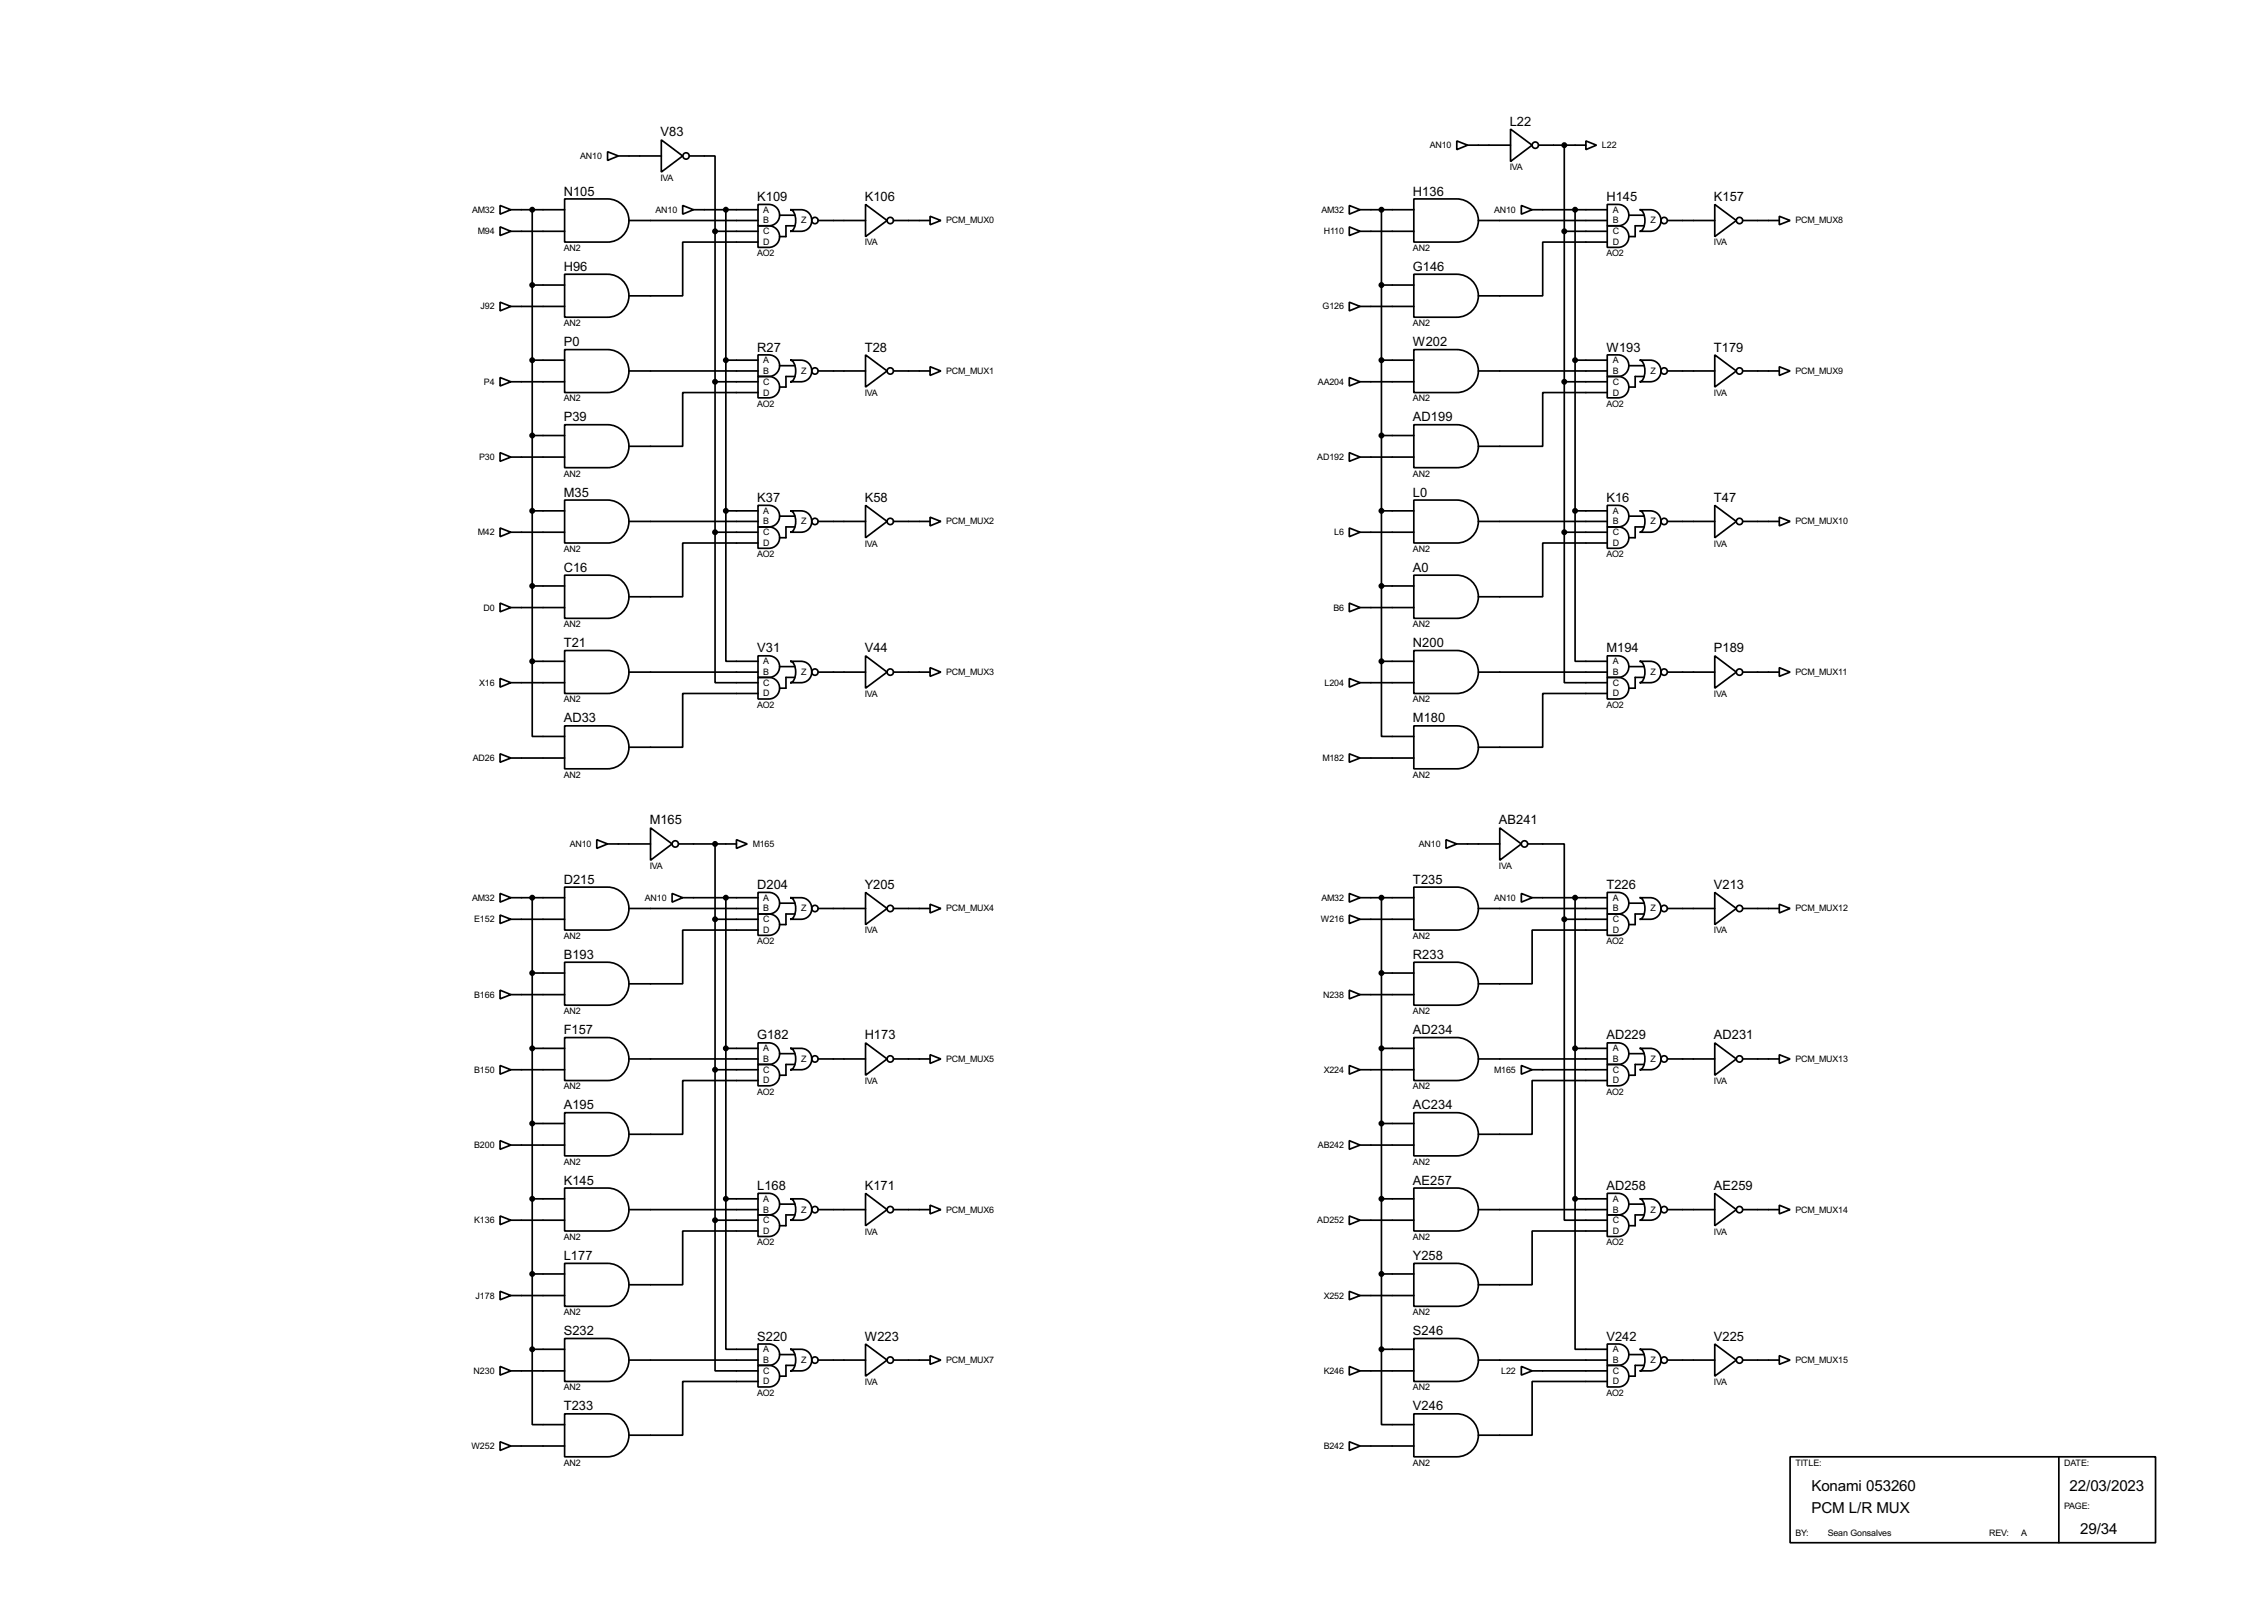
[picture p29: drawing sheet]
<svg xmlns="http://www.w3.org/2000/svg" width="536mm" height="383mm" viewBox="0 0 536 383" stroke-linecap="round" stroke-linejoin="round" font-family="sans-serif">
<defs><g id="words">
<g font-size="4">
<text x="428" y="352.4">Konami 053260</text>
<text x="489" y="352.4">22/03/2023</text>
<text x="428" y="357.4">PCM L/R MUX</text>
<text x="491.5" y="362.5">29/34</text>
</g>
<g font-size="3.4">
<text x="356.7" y="29.7">L22</text>
<text x="156.1" y="32.3">V83</text>
<text x="133.2" y="46.2">N105</text>
<text x="178.9" y="47.5">K109</text>
<text x="204.3" y="47.5">K106</text>
<text x="333.9" y="46.2">H136</text>
<text x="379.6" y="47.5">H145</text>
<text x="405" y="47.5">K157</text>
<text x="133.2" y="64">H96</text>
<text x="333.9" y="64">G146</text>
<text x="133.2" y="81.8">P0</text>
<text x="178.9" y="83.1">R27</text>
<text x="204.3" y="83.1">T28</text>
<text x="333.9" y="81.8">W202</text>
<text x="379.6" y="83.1">W193</text>
<text x="405" y="83.1">T179</text>
<text x="133.2" y="99.5">P39</text>
<text x="333.9" y="99.5">AD199</text>
<text x="133.2" y="117.4">M35</text>
<text x="178.9" y="118.6">K37</text>
<text x="204.3" y="118.6">K58</text>
<text x="333.9" y="117.4">L0</text>
<text x="379.6" y="118.6">K16</text>
<text x="405" y="118.6">T47</text>
<text x="133.2" y="135.1">C16</text>
<text x="333.9" y="135.1">A0</text>
<text x="133.2" y="152.9">T21</text>
<text x="178.9" y="154.2">V31</text>
<text x="204.3" y="154.2">V44</text>
<text x="333.9" y="152.9">N200</text>
<text x="379.6" y="154.2">M194</text>
<text x="405" y="154.2">P189</text>
<text x="133.2" y="170.7">AD33</text>
<text x="333.9" y="170.7">M180</text>
<text x="153.5" y="194.8">M165</text>
<text x="354.2" y="194.8">AB241</text>
<text x="133.2" y="208.8">D215</text>
<text x="333.9" y="208.8">T235</text>
<text x="178.9" y="210.1">D204</text>
<text x="204.3" y="210.1">Y205</text>
<text x="379.6" y="210.1">T226</text>
<text x="405" y="210.1">V213</text>
<text x="133.2" y="226.6">B193</text>
<text x="333.9" y="226.6">R233</text>
<text x="133.2" y="244.4">F157</text>
<text x="178.9" y="245.6">G182</text>
<text x="204.3" y="245.6">H173</text>
<text x="333.9" y="244.4">AD234</text>
<text x="379.6" y="245.6">AD229</text>
<text x="405" y="245.6">AD231</text>
<text x="133.2" y="262.1">A195</text>
<text x="333.9" y="262.1">AC234</text>
<text x="133.2" y="279.9">K145</text>
<text x="178.9" y="281.2">L168</text>
<text x="204.3" y="281.2">K171</text>
<text x="333.9" y="279.9">AE257</text>
<text x="379.6" y="281.2">AD258</text>
<text x="405" y="281.2">AE259</text>
<text x="133.2" y="297.7">L177</text>
<text x="333.9" y="297.7">Y258</text>
<text x="133.2" y="315.5">S232</text>
<text x="178.9" y="316.8">S220</text>
<text x="204.3" y="316.8">W223</text>
<text x="333.9" y="315.5">S246</text>
<text x="379.6" y="316.8">V242</text>
<text x="405" y="316.8">V225</text>
<text x="133.2" y="333.3">T233</text>
<text x="333.9" y="333.3">V246</text>
</g>
<g font-size="2.4">
<text x="337.8" y="35">AN10</text>
<text x="378.5" y="35">L22</text>
<text x="137.1" y="37.5">AN10</text>
<text x="356.7" y="40.2">IVA</text>
<text x="156.1" y="42.7">IVA</text>
<text x="111.6" y="50.2">AM32</text>
<text x="154.9" y="50.2">AN10</text>
<text x="180.4" y="50.2">A</text>
<text x="180.4" y="52.8">B</text>
<text x="189.3" y="52.8">Z</text>
<text x="223.6" y="52.8">PCM_MUX0</text>
<text x="312.3" y="50.2">AM32</text>
<text x="353" y="50.2">AN10</text>
<text x="381.1" y="50.2">A</text>
<text x="381.1" y="52.8">B</text>
<text x="390" y="52.8">Z</text>
<text x="424.2" y="52.8">PCM_MUX8</text>
<text x="112.9" y="55.4">M94</text>
<text x="133.2" y="59.3">AN2</text>
<text x="180.4" y="55.4">C</text>
<text x="180.4" y="57.9">D</text>
<text x="204.3" y="58">IVA</text>
<text x="312.8" y="55.4">H110</text>
<text x="333.9" y="59.3">AN2</text>
<text x="381.1" y="55.4">C</text>
<text x="381.1" y="57.9">D</text>
<text x="405" y="58">IVA</text>
<text x="178.9" y="60.6">AO2</text>
<text x="379.6" y="60.6">AO2</text>
<text x="113.5" y="73.1">J92</text>
<text x="133.2" y="77">AN2</text>
<text x="312.5" y="73.1">G126</text>
<text x="333.9" y="77">AN2</text>
<text x="180.4" y="85.8">A</text>
<text x="180.4" y="88.4">B</text>
<text x="189.3" y="88.4">Z</text>
<text x="223.6" y="88.4">PCM_MUX1</text>
<text x="381.1" y="85.8">A</text>
<text x="381.1" y="88.4">B</text>
<text x="390" y="88.4">Z</text>
<text x="424.2" y="88.4">PCM_MUX9</text>
<text x="114.4" y="90.9">P4</text>
<text x="133.2" y="94.9">AN2</text>
<text x="180.4" y="90.9">C</text>
<text x="180.4" y="93.5">D</text>
<text x="204.3" y="93.6">IVA</text>
<text x="311.4" y="90.9">AA204</text>
<text x="333.9" y="94.9">AN2</text>
<text x="381.1" y="90.9">C</text>
<text x="381.1" y="93.5">D</text>
<text x="405" y="93.6">IVA</text>
<text x="178.9" y="96.1">AO2</text>
<text x="379.6" y="96.1">AO2</text>
<text x="113.2" y="108.7">P30</text>
<text x="133.2" y="112.6">AN2</text>
<text x="311.3" y="108.7">AD192</text>
<text x="333.9" y="112.6">AN2</text>
<text x="180.4" y="121.4">A</text>
<text x="180.4" y="123.9">B</text>
<text x="189.3" y="123.9">Z</text>
<text x="223.6" y="123.9">PCM_MUX2</text>
<text x="381.1" y="121.4">A</text>
<text x="381.1" y="123.9">B</text>
<text x="390" y="123.9">Z</text>
<text x="424.2" y="123.9">PCM_MUX10</text>
<text x="112.9" y="126.4">M42</text>
<text x="133.2" y="130.4">AN2</text>
<text x="178.9" y="131.7">AO2</text>
<text x="180.4" y="126.4">C</text>
<text x="180.4" y="129">D</text>
<text x="204.3" y="129.1">IVA</text>
<text x="315.3" y="126.4">L6</text>
<text x="333.9" y="130.4">AN2</text>
<text x="379.6" y="131.7">AO2</text>
<text x="381.1" y="126.4">C</text>
<text x="381.1" y="129">D</text>
<text x="405" y="129.1">IVA</text>
<text x="114.2" y="144.3">D0</text>
<text x="133.2" y="148.2">AN2</text>
<text x="315.1" y="144.3">B6</text>
<text x="333.9" y="148.2">AN2</text>
<text x="180.4" y="157">A</text>
<text x="180.4" y="159.5">B</text>
<text x="189.3" y="159.5">Z</text>
<text x="223.6" y="159.5">PCM_MUX3</text>
<text x="381.1" y="157">A</text>
<text x="381.1" y="159.5">B</text>
<text x="390" y="159.5">Z</text>
<text x="424.2" y="159.5">PCM_MUX11</text>
<text x="113.2" y="162">X16</text>
<text x="133.2" y="166">AN2</text>
<text x="178.9" y="167.2">AO2</text>
<text x="180.4" y="162">C</text>
<text x="180.4" y="164.6">D</text>
<text x="204.3" y="164.7">IVA</text>
<text x="313" y="162">L204</text>
<text x="333.9" y="166">AN2</text>
<text x="379.6" y="167.2">AO2</text>
<text x="381.1" y="162">C</text>
<text x="381.1" y="164.6">D</text>
<text x="405" y="164.7">IVA</text>
<text x="111.7" y="179.8">AD26</text>
<text x="312.5" y="179.8">M182</text>
<text x="133.2" y="183.8">AN2</text>
<text x="333.9" y="183.8">AN2</text>
<text x="134.6" y="200.1">AN10</text>
<text x="177.9" y="200.1">M165</text>
<text x="335.3" y="200.1">AN10</text>
<text x="153.5" y="205.4">IVA</text>
<text x="354.2" y="205.4">IVA</text>
<text x="111.6" y="212.8">AM32</text>
<text x="152.4" y="212.8">AN10</text>
<text x="180.4" y="212.8">A</text>
<text x="180.4" y="215.4">B</text>
<text x="189.3" y="215.4">Z</text>
<text x="223.6" y="215.4">PCM_MUX4</text>
<text x="312.3" y="212.8">AM32</text>
<text x="353" y="212.8">AN10</text>
<text x="381.1" y="212.8">A</text>
<text x="381.1" y="215.4">B</text>
<text x="390" y="215.4">Z</text>
<text x="424.2" y="215.4">PCM_MUX12</text>
<text x="112.1" y="217.9">E152</text>
<text x="133.2" y="221.9">AN2</text>
<text x="180.4" y="217.9">C</text>
<text x="180.4" y="220.5">D</text>
<text x="204.3" y="220.6">IVA</text>
<text x="312.1" y="217.9">W216</text>
<text x="333.9" y="221.9">AN2</text>
<text x="381.1" y="217.9">C</text>
<text x="381.1" y="220.5">D</text>
<text x="405" y="220.6">IVA</text>
<text x="178.9" y="223.1">AO2</text>
<text x="379.6" y="223.1">AO2</text>
<text x="112.1" y="235.7">B166</text>
<text x="133.2" y="239.6">AN2</text>
<text x="312.6" y="235.7">N238</text>
<text x="333.9" y="239.6">AN2</text>
<text x="180.4" y="248.4">A</text>
<text x="180.4" y="250.9">B</text>
<text x="189.3" y="250.9">Z</text>
<text x="223.6" y="250.9">PCM_MUX5</text>
<text x="381.1" y="248.4">A</text>
<text x="381.1" y="250.9">B</text>
<text x="390" y="250.9">Z</text>
<text x="424.2" y="250.9">PCM_MUX13</text>
<text x="112.1" y="253.5">B150</text>
<text x="133.2" y="257.4">AN2</text>
<text x="180.4" y="253.5">C</text>
<text x="180.4" y="256">D</text>
<text x="204.3" y="256.2">IVA</text>
<text x="312.8" y="253.5">X224</text>
<text x="333.9" y="257.4">AN2</text>
<text x="353.1" y="253.5">M165</text>
<text x="381.1" y="253.5">C</text>
<text x="381.1" y="256">D</text>
<text x="405" y="256.2">IVA</text>
<text x="178.9" y="258.7">AO2</text>
<text x="379.6" y="258.7">AO2</text>
<text x="112.1" y="271.3">B200</text>
<text x="133.2" y="275.2">AN2</text>
<text x="311.4" y="271.3">AB242</text>
<text x="333.9" y="275.2">AN2</text>
<text x="180.4" y="284">A</text>
<text x="180.4" y="286.5">B</text>
<text x="189.3" y="286.5">Z</text>
<text x="223.6" y="286.5">PCM_MUX6</text>
<text x="381.1" y="284">A</text>
<text x="381.1" y="286.5">B</text>
<text x="390" y="286.5">Z</text>
<text x="424.2" y="286.5">PCM_MUX14</text>
<text x="112.1" y="289">K136</text>
<text x="133.2" y="293">AN2</text>
<text x="180.4" y="289">C</text>
<text x="180.4" y="291.6">D</text>
<text x="204.3" y="291.7">IVA</text>
<text x="311.3" y="289">AD252</text>
<text x="333.9" y="293">AN2</text>
<text x="381.1" y="289">C</text>
<text x="381.1" y="291.6">D</text>
<text x="405" y="291.7">IVA</text>
<text x="178.9" y="294.3">AO2</text>
<text x="379.6" y="294.3">AO2</text>
<text x="112.4" y="306.8">J178</text>
<text x="133.2" y="310.8">AN2</text>
<text x="312.8" y="306.8">X252</text>
<text x="333.9" y="310.8">AN2</text>
<text x="180.4" y="319.5">A</text>
<text x="180.4" y="322.1">B</text>
<text x="189.3" y="322.1">Z</text>
<text x="223.6" y="322.1">PCM_MUX7</text>
<text x="381.1" y="319.5">A</text>
<text x="381.1" y="322.1">B</text>
<text x="390" y="322.1">Z</text>
<text x="424.2" y="322.1">PCM_MUX15</text>
<text x="111.9" y="324.6">N230</text>
<text x="133.2" y="328.5">AN2</text>
<text x="178.9" y="329.8">AO2</text>
<text x="180.4" y="324.6">C</text>
<text x="180.4" y="327.1">D</text>
<text x="204.3" y="327.3">IVA</text>
<text x="312.8" y="324.6">K246</text>
<text x="333.9" y="328.5">AN2</text>
<text x="354.7" y="324.6">L22</text>
<text x="379.6" y="329.8">AO2</text>
<text x="381.1" y="324.6">C</text>
<text x="381.1" y="327.1">D</text>
<text x="405" y="327.3">IVA</text>
<text x="111.4" y="342.4">W252</text>
<text x="133.2" y="346.3">AN2</text>
<text x="312.8" y="342.4">B242</text>
<text x="333.9" y="346.3">AN2</text>
<text x="424.2" y="346.4">TITLE:</text>
<text x="487.7" y="346.4">DATE:</text>
<text x="487.7" y="356.5">PAGE:</text>
<text x="424.2" y="362.9">BY:</text>
<text x="431.9" y="362.9">Sean Gonsalves</text>
<text x="470" y="362.9">REV:</text>
<text x="477.6" y="362.9">A</text>
</g>
</g></defs>
<g fill="none" stroke="#000" stroke-width=".4">
<path d="M143.6 35.9l2.5 1-2.5 1zM146.1 36.9h10.2M156.3 33.1l5 3.8-5 3.8zM162.9 36.9h6.1v17.8M344.2 33.3l2.6 1-2.6 1.1zM346.8 34.3h10.1M356.9 30.5l5.1 3.8-5.1 3.9zM363.5 34.3h11.2M369.6 34.3v91.5M374.7 33.3l2.5 1-2.5 1.1zM118.2 48.6l2.5 1-2.5 1zM118.2 53.6l2.5 1.1-2.5 1z"/>
<path d="M120.7 54.7h12.7M120.7 49.6h12.7M125.8 49.6v106.7M133.4 47h10.2a5.1 5.1 0 0 1 5 5.1 5.1 5.1 0 0 1-5 5.1h-10.2zM148.6 52.1h30.5M161.3 48.6l2.6 1-2.6 1zM163.9 49.6h15.2M169 54.7h10.1M169 54.7v71.1M171.5 49.6v71.1M179.1 48.3a5.1 5.1 0 0 1 4.1 .5 2.52 2.52 0 0 1 .9 2.9 2.52 2.52 0 0 1-2.4 1.7h-2.6zM179.1 53.4a5 5 0 0 1 4.1 .5 2.55 2.55 0 0 1 .9 2.8 2.55 2.55 0 0 1-2.4 1.8h-2.6z"/>
<path d="M179.1 57.2h-17.8v12.7h-12.7M184.2 50.9h3.6M186.7 49.6a5.1 5.1 0 0 1 4.2 .5 2.56 2.56 0 0 1 .8 2.8 2.56 2.56 0 0 1-2.4 1.8h-2.6a2.21 2.21 0 0 0 1.3-2.6 2.21 2.21 0 0 0-1.3-2.5zM187.8 53.4h-2.1v2.5h-1.5M193.3 52.1h11.2M204.5 48.3l5.1 3.8-5.1 3.8zM211.1 52.1h8.7M219.8 51.1l2.5 1-2.5 1zM318.8 53.6l2.6 1.1-2.6 1zM318.8 48.6l2.6 1-2.6 1zM321.4 54.7h12.7M321.4 49.6h12.7"/>
<path d="M326.4 49.6v106.7M334.1 47h10.1a5.1 5.1 0 0 1 5.1 5.1 5.1 5.1 0 0 1-5.1 5.1h-10.1zM349.3 52.1h30.5M359.5 48.6l2.5 1-2.5 1zM362 49.6h17.8M369.6 54.7h10.2M372.2 49.6v71.1M379.8 48.3a5.1 5.1 0 0 1 4.1 .5 2.53 2.53 0 0 1 .8 2.9 2.53 2.53 0 0 1-2.4 1.7h-2.5zM379.8 53.4a5 5 0 0 1 4.1 .5 2.55 2.55 0 0 1 .8 2.9 2.55 2.55 0 0 1-2.4 1.7h-2.5zM379.8 57.2h-15.3v12.7h-15.2M384.9 50.9h3.5M387.4 49.6a5.1 5.1 0 0 1 4.1 .5 2.56 2.56 0 0 1 .8 2.8 2.56 2.56 0 0 1-2.4 1.8h-2.5a2.24 2.24 0 0 0 1.3-2.6 2.24 2.24 0 0 0-1.3-2.5z"/>
<path d="M388.4 53.4h-2v2.5h-1.5M394 52.1h11.2M405.2 48.3l5.1 3.8-5.1 3.8zM411.8 52.1h8.6M420.4 51.1l2.6 1-2.6 1zM118.2 71.4l2.5 1-2.5 1.1zM120.7 72.4h12.7M125.8 67.4h7.6M133.4 64.8h10.2a5.1 5.1 0 0 1 5 5.1 5.1 5.1 0 0 1-5 5.1h-10.2zM318.8 71.4l2.6 1-2.6 1.1zM321.4 72.4h12.7M326.4 67.4h7.7"/>
<path d="M334.1 64.8h10.1a5.1 5.1 0 0 1 5.1 5.1 5.1 5.1 0 0 1-5.1 5.1h-10.1zM118.2 89.2l2.5 1-2.5 1zM120.7 90.2h12.7M125.8 85.1h7.6M133.4 82.6h10.2a5.1 5.1 0 0 1 5 5.1 5.1 5.1 0 0 1-5 5.1h-10.2zM148.6 87.7h30.5M169 90.2h10.1M171.5 85.1h7.6M179.1 83.9a5.1 5.1 0 0 1 4.1 .5 2.56 2.56 0 0 1 .9 2.8 2.56 2.56 0 0 1-2.4 1.8h-2.6zM179.1 89a5.1 5.1 0 0 1 4.1 .5 2.53 2.53 0 0 1 .9 2.8 2.53 2.53 0 0 1-2.4 1.7h-2.6zM179.1 92.8h-17.8v12.7h-12.7M184.2 86.4h3.6"/>
<path d="M186.7 85.1a5 5 0 0 1 4.2 .6 2.55 2.55 0 0 1 .8 2.8 2.55 2.55 0 0 1-2.4 1.7h-2.6a2.21 2.21 0 0 0 1.3-2.5 2.25 2.25 0 0 0-1.3-2.6zM187.8 89h-2.1v2.5h-1.5M193.3 87.7h11.2M204.5 83.9l5.1 3.8-5.1 3.8zM211.1 87.7h8.7M219.8 86.7l2.5 1-2.5 1zM318.8 89.2l2.6 1-2.6 1zM321.4 90.2h12.7M326.4 85.1h7.7M334.1 82.6h10.1a5.1 5.1 0 0 1 5.1 5.1 5.1 5.1 0 0 1-5.1 5.1h-10.1zM349.3 87.7h30.5M369.6 90.2h10.2"/>
<path d="M372.2 85.1h7.6M379.8 83.9a5.1 5.1 0 0 1 4.1 .5 2.57 2.57 0 0 1 .8 2.8 2.57 2.57 0 0 1-2.4 1.8h-2.5zM379.8 89a5.2 5.2 0 0 1 4.1 .5 2.54 2.54 0 0 1 .8 2.8 2.54 2.54 0 0 1-2.4 1.7h-2.5zM379.8 92.8h-15.3v12.7h-15.2M384.9 86.4h3.5M387.4 85.1a5 5 0 0 1 4.1 .6 2.55 2.55 0 0 1 .8 2.8 2.55 2.55 0 0 1-2.4 1.7h-2.5a2.24 2.24 0 0 0 1.3-2.5 2.29 2.29 0 0 0-1.3-2.6zM388.4 89h-2v2.5h-1.5M394 87.7h11.2M405.2 83.9l5.1 3.8-5.1 3.8zM411.8 87.7h8.6M420.4 86.7l2.6 1-2.6 1zM118.2 107l2.5 1-2.5 1z"/>
<path d="M120.7 108h12.7M125.8 102.9h7.6M133.4 118.2h10.2a5.1 5.1 0 0 1 5 5 5.1 5.1 0 0 1-5 5.1h-10.2zM133.4 100.4h10.2a5.1 5.1 0 0 1 5 5 5.1 5.1 0 0 1-5 5.1h-10.2zM179.1 119.4a5.1 5.1 0 0 1 4.1 .5 2.55 2.55 0 0 1 .9 2.9 2.55 2.55 0 0 1-2.4 1.7h-2.6zM204.5 119.4l5.1 3.8-5.1 3.9zM318.8 107l2.6 1-2.6 1zM321.4 108h12.7M326.4 102.9h7.7M334.1 118.2h10.1a5.1 5.1 0 0 1 5.1 5 5.1 5.1 0 0 1-5.1 5.1h-10.1zM334.1 100.4h10.1a5.1 5.1 0 0 1 5.1 5 5.1 5.1 0 0 1-5.1 5.1h-10.1zM379.8 119.4a5.1 5.1 0 0 1 4.1 .5 2.56 2.56 0 0 1 .8 2.9 2.56 2.56 0 0 1-2.4 1.7h-2.5z"/>
<path d="M405.2 119.4l5.1 3.8-5.1 3.9zM118.2 124.8l2.5 1-2.5 1zM120.7 125.8h12.7M125.8 120.7h7.6M125.8 138.5h7.6M133.4 135.9h10.2a5.1 5.1 0 0 1 5 5.1 5.1 5.1 0 0 1-5 5.1h-10.2zM148.6 123.2h30.5M169 125.8v35.5h10.1M169 125.8h10.1M171.5 120.7v35.6h7.6M171.5 120.7h7.6M179.1 124.5a5.1 5.1 0 0 1 4.1 .5 2.52 2.52 0 0 1 .9 2.9 2.52 2.52 0 0 1-2.4 1.7h-2.6z"/>
<path d="M179.1 128.3h-17.8v12.7h-12.7M184.2 122h3.6M186.7 120.7a5.2 5.2 0 0 1 4.2 .5 2.54 2.54 0 0 1 .8 2.9 2.54 2.54 0 0 1-2.4 1.7h-2.6a2.21 2.21 0 0 0 1.3-2.6 2.18 2.18 0 0 0-1.3-2.5zM187.8 124.5h-2.1v2.6h-1.5M193.3 123.2h11.2M211.1 123.2h8.7M219.8 122.2l2.5 1-2.5 1.1zM318.8 124.8l2.6 1-2.6 1zM321.4 125.8h12.7M326.4 120.7h7.7M326.4 138.5h7.7M334.1 135.9h10.1a5.1 5.1 0 0 1 5.1 5.1 5.1 5.1 0 0 1-5.1 5.1h-10.1z"/>
<path d="M349.3 123.2h30.5M369.6 125.8v35.5h10.2M369.6 125.8h10.2M372.2 120.7v35.6h7.6M372.2 120.7h7.6M379.8 124.5a5.1 5.1 0 0 1 4.1 .5 2.53 2.53 0 0 1 .8 2.9 2.53 2.53 0 0 1-2.4 1.7h-2.5zM379.8 128.3h-15.3v12.7h-15.2M384.9 122h3.5M387.4 120.7a5.1 5.1 0 0 1 4.1 .5 2.54 2.54 0 0 1 .8 2.9 2.54 2.54 0 0 1-2.4 1.7h-2.5a2.24 2.24 0 0 0 1.3-2.6 2.21 2.21 0 0 0-1.3-2.5zM388.4 124.5h-2v2.6h-1.5M394 123.2h11.2M411.8 123.2h8.6"/>
<path d="M420.4 122.2l2.6 1-2.6 1.1zM118.2 142.5l2.5 1.1-2.5 1zM120.7 143.6h12.7M125.8 156.3v17.7h7.6M125.8 156.3h7.6M133.4 153.7h10.2a5.1 5.1 0 0 1 5 5.1 5.1 5.1 0 0 1-5 5.1h-10.2zM148.6 158.8h30.5M179.1 155a5 5 0 0 1 4.1 .5 2.55 2.55 0 0 1 .9 2.8 2.55 2.55 0 0 1-2.4 1.8h-2.6zM184.2 157.5h3.6M186.7 156.3a5.1 5.1 0 0 1 4.2 .5 2.53 2.53 0 0 1 .8 2.8 2.53 2.53 0 0 1-2.4 1.7h-2.6a2.18 2.18 0 0 0 1.3-2.5 2.21 2.21 0 0 0-1.3-2.5zM193.3 158.8h11.2M204.5 155l5.1 3.8-5.1 3.8z"/>
<path d="M211.1 158.8h8.7M219.8 157.8l2.5 1-2.5 1zM318.8 142.5l2.6 1.1-2.6 1zM321.4 143.6h12.7M326.4 156.3v17.7h7.7M326.4 156.3h7.7M334.1 153.7h10.1a5.1 5.1 0 0 1 5.1 5.1 5.1 5.1 0 0 1-5.1 5.1h-10.1zM349.3 158.8h30.5M379.8 155a5 5 0 0 1 4.1 .5 2.55 2.55 0 0 1 .8 2.9 2.55 2.55 0 0 1-2.4 1.7h-2.5zM384.9 157.5h3.5M387.4 156.3a5.1 5.1 0 0 1 4.1 .5 2.53 2.53 0 0 1 .8 2.8 2.53 2.53 0 0 1-2.4 1.7h-2.5a2.21 2.21 0 0 0 1.3-2.5 2.24 2.24 0 0 0-1.3-2.5zM394 158.8h11.2"/>
<path d="M405.2 155l5.1 3.8-5.1 3.8zM411.8 158.8h8.6M420.4 157.8l2.6 1-2.6 1zM118.2 178.1l2.5 1-2.5 1zM118.2 160.3l2.5 1-2.5 1.1zM120.7 179.1h12.7M120.7 161.3h12.7M133.4 171.5h10.2a5.1 5.1 0 0 1 5 5.1 5.1 5.1 0 0 1-5 5.1h-10.2zM179.1 160.1a5.1 5.1 0 0 1 4.1 .5 2.56 2.56 0 0 1 .9 2.8 2.56 2.56 0 0 1-2.4 1.8h-2.6zM179.1 163.9h-17.8v12.7h-12.7M187.8 160.1h-2.1v2.5h-1.5M318.8 178.1l2.6 1-2.6 1z"/>
<path d="M318.8 160.3l2.6 1-2.6 1.1zM321.4 179.1h12.7M321.4 161.3h12.7M334.1 171.5h10.1a5.1 5.1 0 0 1 5.1 5.1 5.1 5.1 0 0 1-5.1 5.1h-10.1zM379.8 160.1a5.1 5.1 0 0 1 4.1 .5 2.57 2.57 0 0 1 .8 2.8 2.57 2.57 0 0 1-2.4 1.8h-2.5zM379.8 163.9h-15.3v12.7h-15.2M388.4 160.1h-2v2.5h-1.5M141 198.4l2.6 1-2.6 1.1zM143.6 199.4h10.1M153.7 195.6l5.1 3.8-5.1 3.9zM160.3 199.4h13.7M169 199.4v88.9"/>
<path d="M174 198.4l2.6 1-2.6 1.1zM341.7 198.4l2.5 1-2.5 1.1zM344.2 199.4h10.2M354.4 195.6l5.1 3.8-5.1 3.9zM361 199.4h8.6v17.8M118.2 216.2l2.5 1-2.5 1zM118.2 211.1l2.5 1-2.5 1.1zM120.7 217.2h12.7M120.7 212.1h12.7M125.8 212.1v106.7M133.4 209.6h10.2a5.1 5.1 0 0 1 5 5.1 5.1 5.1 0 0 1-5 5.1h-10.2zM148.6 214.7h30.5"/>
<path d="M158.8 211.1l2.5 1-2.5 1.1zM161.3 212.1h17.8M169 217.2h10.1M171.5 212.1v71.2M179.1 210.9a5.1 5.1 0 0 1 4.1 .5 2.56 2.56 0 0 1 .9 2.8 2.56 2.56 0 0 1-2.4 1.8h-2.6zM179.1 216a5.1 5.1 0 0 1 4.1 .5 2.53 2.53 0 0 1 .9 2.8 2.53 2.53 0 0 1-2.4 1.7h-2.6zM179.1 219.8h-17.8v12.7h-12.7M184.2 213.4h3.6M186.7 212.1a5 5 0 0 1 4.2 .6 2.55 2.55 0 0 1 .8 2.8 2.55 2.55 0 0 1-2.4 1.7h-2.6a2.21 2.21 0 0 0 1.3-2.5 2.25 2.25 0 0 0-1.3-2.6zM187.8 216h-2.1v2.5h-1.5M193.3 214.7h11.2M204.5 210.9l5.1 3.8-5.1 3.8z"/>
<path d="M211.1 214.7h8.7M219.8 213.7l2.5 1-2.5 1zM318.8 216.2l2.6 1-2.6 1zM318.8 211.1l2.6 1-2.6 1.1zM321.4 217.2h12.7M321.4 212.1h12.7M326.4 212.1v106.7M334.1 209.6h10.1a5.1 5.1 0 0 1 5.1 5.1 5.1 5.1 0 0 1-5.1 5.1h-10.1zM349.3 214.7h30.5M359.5 211.1l2.5 1-2.5 1.1zM362 212.1h17.8M369.6 217.2v71.1h10.2"/>
<path d="M369.6 217.2h10.2M372.2 212.1v71.2M379.8 210.9a5.1 5.1 0 0 1 4.1 .5 2.57 2.57 0 0 1 .8 2.8 2.57 2.57 0 0 1-2.4 1.8h-2.5zM379.8 216a5.2 5.2 0 0 1 4.1 .5 2.54 2.54 0 0 1 .8 2.8 2.54 2.54 0 0 1-2.4 1.7h-2.5zM379.8 219.8h-17.8v12.7h-12.7M384.9 213.4h3.5M387.4 212.1a5 5 0 0 1 4.1 .6 2.55 2.55 0 0 1 .8 2.8 2.55 2.55 0 0 1-2.4 1.7h-2.5a2.24 2.24 0 0 0 1.3-2.5 2.29 2.29 0 0 0-1.3-2.6zM388.4 216h-2v2.5h-1.5M394 214.7h11.2M405.2 210.9l5.1 3.8-5.1 3.8zM411.8 214.7h8.6M420.4 213.7l2.6 1-2.6 1z"/>
<path d="M118.2 234l2.5 1-2.5 1zM120.7 235h12.7M125.8 229.9h7.6M133.4 227.4h10.2a5.1 5.1 0 0 1 5 5 5.1 5.1 0 0 1-5 5.1h-10.2zM318.8 234l2.6 1-2.6 1zM321.4 235h12.7M326.4 229.9h7.7M334.1 227.4h10.1a5.1 5.1 0 0 1 5.1 5 5.1 5.1 0 0 1-5.1 5.1h-10.1zM118.2 251.8l2.5 1-2.5 1zM120.7 252.8h12.7M125.8 247.7h7.6M133.4 245.2h10.2a5.1 5.1 0 0 1 5 5 5.1 5.1 0 0 1-5 5.1h-10.2z"/>
<path d="M148.6 250.2h30.5M169 252.8h10.1M171.5 247.7h7.6M179.1 246.4a5.1 5.1 0 0 1 4.1 .5 2.55 2.55 0 0 1 .9 2.9 2.55 2.55 0 0 1-2.4 1.7h-2.6zM179.1 251.5a5.1 5.1 0 0 1 4.1 .5 2.52 2.52 0 0 1 .9 2.9 2.52 2.52 0 0 1-2.4 1.7h-2.6zM179.1 255.3h-17.8v12.7h-12.7M184.2 249h3.6M186.7 247.7a5.2 5.2 0 0 1 4.2 .5 2.54 2.54 0 0 1 .8 2.9 2.54 2.54 0 0 1-2.4 1.7h-2.6a2.21 2.21 0 0 0 1.3-2.6 2.18 2.18 0 0 0-1.3-2.5zM187.8 251.5h-2.1v2.6h-1.5M193.3 250.2h11.2M204.5 246.4l5.1 3.8-5.1 3.9zM211.1 250.2h8.7"/>
<path d="M219.8 249.2l2.5 1-2.5 1.1zM318.8 251.8l2.6 1-2.6 1zM321.4 252.8h12.7M326.4 247.7h7.7M334.1 245.2h10.1a5.1 5.1 0 0 1 5.1 5 5.1 5.1 0 0 1-5.1 5.1h-10.1zM349.3 250.2h30.5M359.5 251.8l2.5 1-2.5 1zM362 252.8h17.8M372.2 247.7h7.6M379.8 246.4a5.1 5.1 0 0 1 4.1 .5 2.56 2.56 0 0 1 .8 2.9 2.56 2.56 0 0 1-2.4 1.7h-2.5zM379.8 251.5a5.1 5.1 0 0 1 4.1 .5 2.53 2.53 0 0 1 .8 2.9 2.53 2.53 0 0 1-2.4 1.7h-2.5zM379.8 255.3h-17.8v12.7h-12.7"/>
<path d="M384.9 249h3.5M387.4 247.7a5.1 5.1 0 0 1 4.1 .5 2.54 2.54 0 0 1 .8 2.9 2.54 2.54 0 0 1-2.4 1.7h-2.5a2.24 2.24 0 0 0 1.3-2.6 2.21 2.21 0 0 0-1.3-2.5zM388.4 251.5h-2v2.6h-1.5M394 250.2h11.2M405.2 246.4l5.1 3.8-5.1 3.9zM411.8 250.2h8.6M420.4 249.2l2.6 1-2.6 1.1zM118.2 269.5l2.5 1.1-2.5 1zM120.7 270.6h12.7M125.8 265.5h7.6M133.4 262.9h10.2a5.1 5.1 0 0 1 5 5.1 5.1 5.1 0 0 1-5 5.1h-10.2zM318.8 269.5l2.6 1.1-2.6 1z"/>
<path d="M321.4 270.6h12.7M326.4 265.5h7.7M334.1 262.9h10.1a5.1 5.1 0 0 1 5.1 5.1 5.1 5.1 0 0 1-5.1 5.1h-10.1zM118.2 287.3l2.5 1-2.5 1.1zM120.7 288.3h12.7M125.8 283.3h7.6M133.4 298.5h10.2a5.1 5.1 0 0 1 5 5.1 5.1 5.1 0 0 1-5 5.1h-10.2zM133.4 280.7h10.2a5.1 5.1 0 0 1 5 5.1 5.1 5.1 0 0 1-5 5.1h-10.2zM148.6 285.8h30.5M169 288.3v35.6h10.1M169 288.3h10.1M171.5 283.3v35.5h7.6"/>
<path d="M171.5 283.3h7.6M179.1 282a5 5 0 0 1 4.1 .5 2.55 2.55 0 0 1 .9 2.8 2.55 2.55 0 0 1-2.4 1.8h-2.6zM179.1 287.1a5.1 5.1 0 0 1 4.1 .5 2.56 2.56 0 0 1 .9 2.8 2.56 2.56 0 0 1-2.4 1.8h-2.6zM179.1 290.9h-17.8v12.7h-12.7M184.2 284.5h3.6M186.7 283.3a5.1 5.1 0 0 1 4.2 .5 2.53 2.53 0 0 1 .8 2.8 2.53 2.53 0 0 1-2.4 1.7h-2.6a2.18 2.18 0 0 0 1.3-2.5 2.21 2.21 0 0 0-1.3-2.5zM187.8 287.1h-2.1v2.5h-1.5M193.3 285.8h11.2M204.5 282l5.1 3.8-5.1 3.8zM211.1 285.8h8.7M219.8 284.8l2.5 1-2.5 1zM318.8 287.3l2.6 1-2.6 1.1z"/>
<path d="M321.4 288.3h12.7M326.4 283.3h7.7M334.1 280.7h10.1a5.1 5.1 0 0 1 5.1 5.1 5.1 5.1 0 0 1-5.1 5.1h-10.1zM334.1 298.5h10.1a5.1 5.1 0 0 1 5.1 5.1 5.1 5.1 0 0 1-5.1 5.1h-10.1zM349.3 285.8h30.5M372.2 283.3v35.5h7.6M372.2 283.3h7.6M379.8 282a5 5 0 0 1 4.1 .5 2.55 2.55 0 0 1 .8 2.9 2.55 2.55 0 0 1-2.4 1.7h-2.5zM379.8 287.1a5.1 5.1 0 0 1 4.1 .5 2.57 2.57 0 0 1 .8 2.8 2.57 2.57 0 0 1-2.4 1.8h-2.5zM379.8 290.9h-17.8v12.7h-12.7M384.9 284.5h3.5M387.4 283.3a5.1 5.1 0 0 1 4.1 .5 2.53 2.53 0 0 1 .8 2.8 2.53 2.53 0 0 1-2.4 1.7h-2.5a2.21 2.21 0 0 0 1.3-2.5 2.24 2.24 0 0 0-1.3-2.5z"/>
<path d="M388.4 287.1h-2v2.5h-1.5M394 285.8h11.2M405.2 282l5.1 3.8-5.1 3.8zM411.8 285.8h8.6M420.4 284.8l2.6 1-2.6 1zM118.2 305.1l2.5 1-2.5 1zM120.7 306.1h12.7M125.8 318.8v17.8h7.6M125.8 318.8h7.6M125.8 301h7.6M133.4 316.3h10.2a5.1 5.1 0 0 1 5 5 5.1 5.1 0 0 1-5 5.1h-10.2zM179.1 317.6a5.1 5.1 0 0 1 4.1 .5 2.53 2.53 0 0 1 .9 2.8 2.53 2.53 0 0 1-2.4 1.7h-2.6z"/>
<path d="M186.7 318.8a5.1 5.1 0 0 1 4.2 .5 2.57 2.57 0 0 1 .8 2.9 2.57 2.57 0 0 1-2.4 1.7h-2.6a2.25 2.25 0 0 0 1.3-2.5 2.21 2.21 0 0 0-1.3-2.6zM204.5 317.6l5.1 3.8-5.1 3.8zM318.8 305.1l2.6 1-2.6 1zM321.4 306.1h12.7M326.4 318.8v17.8h7.7M326.4 318.8h7.7M326.4 301h7.7M334.1 316.3h10.1a5.1 5.1 0 0 1 5.1 5 5.1 5.1 0 0 1-5.1 5.1h-10.1zM379.8 317.6a5.2 5.2 0 0 1 4.1 .5 2.54 2.54 0 0 1 .8 2.8 2.54 2.54 0 0 1-2.4 1.7h-2.5zM387.4 318.8a5.1 5.1 0 0 1 4.1 .5 2.57 2.57 0 0 1 .8 2.9 2.57 2.57 0 0 1-2.4 1.7h-2.5a2.29 2.29 0 0 0 1.3-2.5 2.24 2.24 0 0 0-1.3-2.6zM405.2 317.6l5.1 3.8-5.1 3.8zM118.2 322.9l2.5 1-2.5 1z"/>
<path d="M120.7 323.9h12.7M133.4 334.1h10.2a5.1 5.1 0 0 1 5 5 5.1 5.1 0 0 1-5 5.1h-10.2zM148.6 321.4h30.5M179.1 322.6a5.1 5.1 0 0 1 4.1 .5 2.55 2.55 0 0 1 .9 2.9 2.55 2.55 0 0 1-2.4 1.7h-2.6zM179.1 326.4h-17.8v12.7h-12.7M184.2 320.1h3.6M187.8 322.6h-2.1v2.6h-1.5M193.3 321.4h11.2M211.1 321.4h8.7M219.8 320.3l2.5 1.1-2.5 1zM318.8 322.9l2.6 1-2.6 1zM321.4 323.9h12.7"/>
<path d="M334.1 334.1h10.1a5.1 5.1 0 0 1 5.1 5 5.1 5.1 0 0 1-5.1 5.1h-10.1zM349.3 321.4h30.5M359.5 322.9l2.5 1-2.5 1zM362 323.9h17.8M379.8 322.6a5.1 5.1 0 0 1 4.1 .5 2.56 2.56 0 0 1 .8 2.9 2.56 2.56 0 0 1-2.4 1.7h-2.5zM379.8 326.4h-17.8v12.7h-12.7M384.9 320.1h3.5M388.4 322.6h-2v2.6h-1.5M394 321.4h11.2M411.8 321.4h8.6M420.4 320.3l2.6 1.1-2.6 1zM118.2 340.7l2.5 1-2.5 1z"/>
<path d="M120.7 341.7h12.7M318.8 340.7l2.6 1-2.6 1zM321.4 341.7h12.7M423 344.2h86.3v20.3h-86.3zM486.5 344.2v20.3"/>
<circle cx="162.1" cy="36.9" r=".75"/>
<circle cx="362.7" cy="34.3" r=".75"/>
<circle cx="192.5" cy="52.1" r=".75"/>
<circle cx="210.3" cy="52.1" r=".75"/>
<circle cx="393.2" cy="52.1" r=".75"/>
<circle cx="411" cy="52.1" r=".75"/>
<circle cx="192.5" cy="87.7" r=".75"/>
<circle cx="210.3" cy="87.7" r=".75"/>
<circle cx="393.2" cy="87.7" r=".75"/>
<circle cx="411" cy="87.7" r=".75"/>
<circle cx="192.5" cy="123.2" r=".75"/>
<circle cx="210.3" cy="123.2" r=".75"/>
<circle cx="393.2" cy="123.2" r=".75"/>
<circle cx="411" cy="123.2" r=".75"/>
<circle cx="192.5" cy="158.8" r=".75"/>
<circle cx="210.3" cy="158.8" r=".75"/>
<circle cx="393.2" cy="158.8" r=".75"/>
<circle cx="411" cy="158.8" r=".75"/>
<circle cx="159.5" cy="199.4" r=".75"/>
<circle cx="360.2" cy="199.4" r=".75"/>
<circle cx="192.5" cy="214.7" r=".75"/>
<circle cx="210.3" cy="214.7" r=".75"/>
<circle cx="393.2" cy="214.7" r=".75"/>
<circle cx="411" cy="214.7" r=".75"/>
<circle cx="192.5" cy="250.2" r=".75"/>
<circle cx="210.3" cy="250.2" r=".75"/>
<circle cx="393.2" cy="250.2" r=".75"/>
<circle cx="411" cy="250.2" r=".75"/>
<circle cx="192.5" cy="285.8" r=".75"/>
<circle cx="210.3" cy="285.8" r=".75"/>
<circle cx="393.2" cy="285.8" r=".75"/>
<circle cx="411" cy="285.8" r=".75"/>
<circle cx="192.5" cy="321.4" r=".75"/>
<circle cx="210.3" cy="321.4" r=".75"/>
<circle cx="393.2" cy="321.4" r=".75"/>
<circle cx="411" cy="321.4" r=".75"/>
</g>
<g fill="#000" stroke="#000" stroke-width=".4">
<circle cx="369.6" cy="34.3" r=".5"/>
<circle cx="125.7" cy="49.6" r=".5"/>
<circle cx="168.9" cy="54.7" r=".5"/>
<circle cx="171.5" cy="49.6" r=".5"/>
<circle cx="326.4" cy="49.6" r=".5"/>
<circle cx="369.6" cy="54.7" r=".5"/>
<circle cx="372.1" cy="49.6" r=".5"/>
<circle cx="125.7" cy="67.4" r=".5"/>
<circle cx="326.4" cy="67.4" r=".5"/>
<circle cx="125.7" cy="85.1" r=".5"/>
<circle cx="168.9" cy="90.2" r=".5"/>
<circle cx="171.5" cy="85.1" r=".5"/>
<circle cx="326.4" cy="85.1" r=".5"/>
<circle cx="369.6" cy="90.2" r=".5"/>
<circle cx="372.1" cy="85.1" r=".5"/>
<circle cx="125.7" cy="102.9" r=".5"/>
<circle cx="326.4" cy="102.9" r=".5"/>
<circle cx="125.7" cy="120.7" r=".5"/>
<circle cx="125.7" cy="138.5" r=".5"/>
<circle cx="168.9" cy="125.8" r=".5"/>
<circle cx="171.5" cy="120.7" r=".5"/>
<circle cx="326.4" cy="120.7" r=".5"/>
<circle cx="326.4" cy="138.5" r=".5"/>
<circle cx="369.6" cy="125.8" r=".5"/>
<circle cx="372.1" cy="120.7" r=".5"/>
<circle cx="125.7" cy="156.3" r=".5"/>
<circle cx="326.4" cy="156.3" r=".5"/>
<circle cx="168.9" cy="199.4" r=".5"/>
<circle cx="125.7" cy="212.1" r=".5"/>
<circle cx="168.9" cy="217.2" r=".5"/>
<circle cx="171.5" cy="212.1" r=".5"/>
<circle cx="326.4" cy="212.1" r=".5"/>
<circle cx="369.6" cy="217.2" r=".5"/>
<circle cx="372.1" cy="212.1" r=".5"/>
<circle cx="125.7" cy="229.9" r=".5"/>
<circle cx="326.4" cy="229.9" r=".5"/>
<circle cx="125.7" cy="247.7" r=".5"/>
<circle cx="168.9" cy="252.8" r=".5"/>
<circle cx="171.5" cy="247.7" r=".5"/>
<circle cx="326.4" cy="247.7" r=".5"/>
<circle cx="372.1" cy="247.7" r=".5"/>
<circle cx="125.7" cy="265.5" r=".5"/>
<circle cx="326.4" cy="265.5" r=".5"/>
<circle cx="125.7" cy="283.3" r=".5"/>
<circle cx="168.9" cy="288.3" r=".5"/>
<circle cx="171.5" cy="283.3" r=".5"/>
<circle cx="326.4" cy="283.3" r=".5"/>
<circle cx="372.1" cy="283.3" r=".5"/>
<circle cx="125.7" cy="301" r=".5"/>
<circle cx="125.7" cy="318.8" r=".5"/>
<circle cx="326.4" cy="318.8" r=".5"/>
<circle cx="326.4" cy="301" r=".5"/>
</g>
<use href="#words"/>
</svg>
